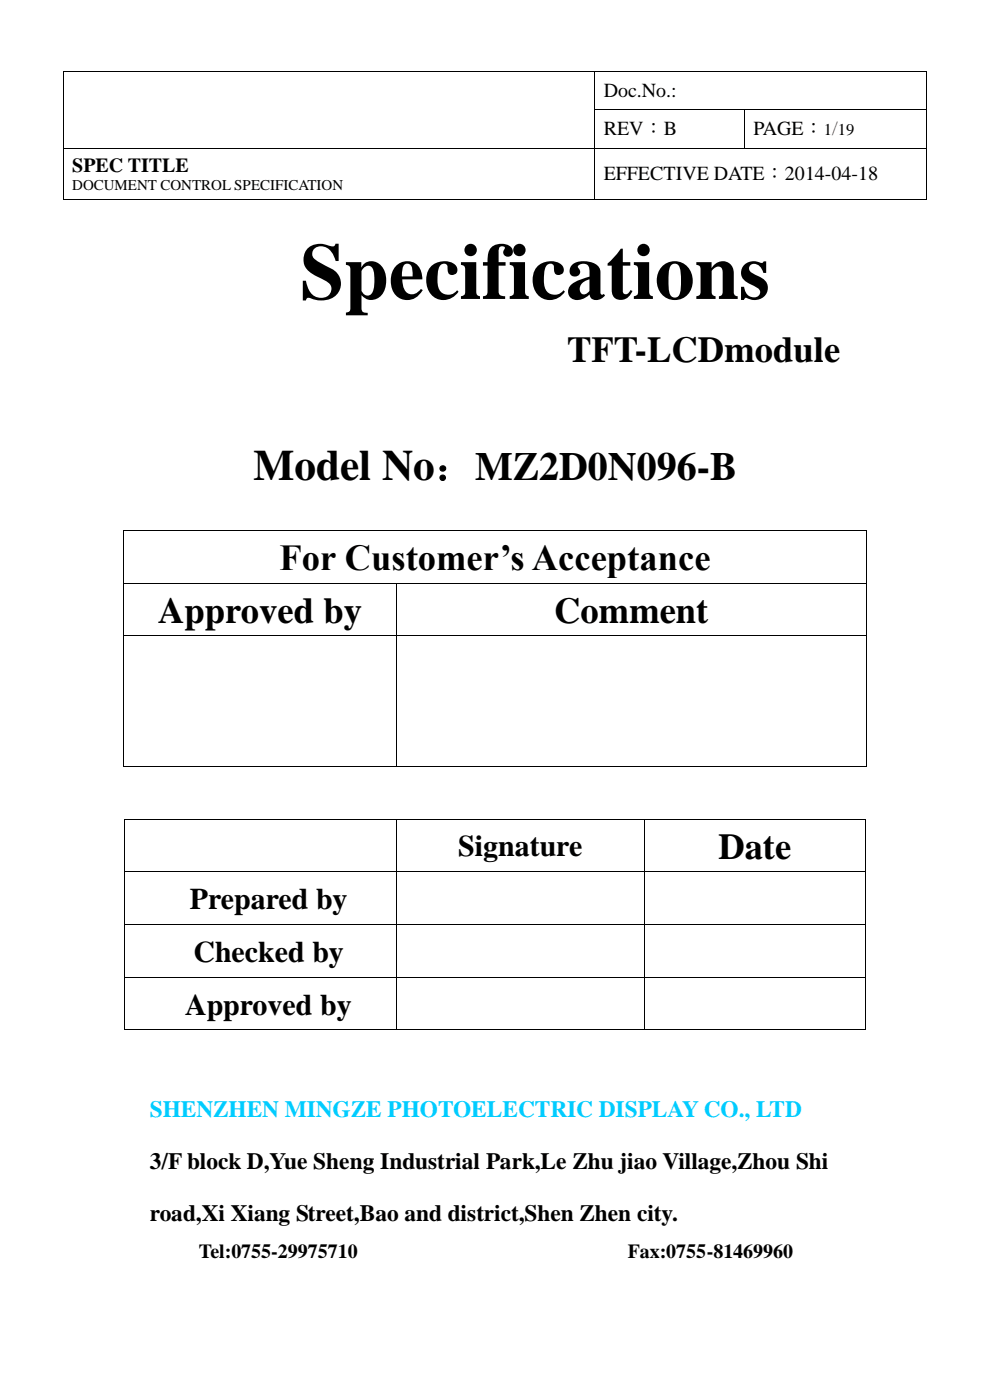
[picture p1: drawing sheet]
<svg xmlns="http://www.w3.org/2000/svg" width="210mm" height="297mm" viewBox="0 0 210 297" stroke-linecap="round" stroke-linejoin="round" font-family="sans-serif">
<defs><g id="words">
<text font-size="16.9" x="63.6" y="63.4">Specifications</text>
<text font-size="9.2" x="53.8" y="101.8">Model No：MZ2D0N096-B</text>
<g font-size="7.7">
<text x="120.3" y="76.7">TFT-LCDmodule</text>
<text x="59.3" y="121">For Customer’s Acceptance</text>
<text x="33.6" y="132.1">Approved by</text>
<text x="117.6" y="132.1">Comment</text>
<text x="152.4" y="182.2">Date</text>
</g>
<g font-size="6.3">
<text x="97.2" y="181.7">Signature</text>
<text x="40.3" y="192.9">Prepared by</text>
<text x="41" y="204.1">Checked by</text>
<text x="39.3" y="215.2">Approved by</text>
</g>
<text font-size="5" fill="#0cf" x="31.8" y="236.9">SHENZHEN MINGZE PHOTOELECTRIC DISPLAY CO., LTD</text>
<g font-size="5">
<text x="31.8" y="247.9">3/F block D,Yue Sheng Industrial Park,Le Zhu jiao Village,Zhou Shi</text>
<text x="31.8" y="258.9">road,Xi Xiang Street,Bao and district,Shen Zhen city.</text>
</g>
<g font-size="4.2">
<text x="128.1" y="20.6">Doc.No.:</text>
<text x="128.1" y="28.7">REV：B</text>
<text x="159.8" y="28.7">PAGE： /</text>
<text x="15.3" y="36.5">SPEC TITLE</text>
<text x="128.1" y="38.2">EFFECTIVE DATE：2014-04-18</text>
<text x="42.2" y="266.9">Tel:0755-29975710</text>
<text x="133.2" y="266.9">Fax:0755-81469960</text>
</g>
<g font-size="3.5">
<text x="174.8" y="28.7">1</text>
<text x="177.7" y="28.7">19</text>
</g>
<text font-size="3.2" x="15.3" y="40.4">DOCUMENT CONTROL SPECIFICATION</text>
</g></defs>
<g fill="#000">
<path d="M13.3 15h.2v.2h-.2z" fill-rule="evenodd"/>
<path d="M13.3 15h.2v.2h-.2z" fill-rule="evenodd"/>
<path d="M126.1 15h.2v.2h-.2z" fill-rule="evenodd"/>
<path d="M196.5 15h.2v.2h-.2z" fill-rule="evenodd"/>
<path d="M196.5 15h.2v.2h-.2z" fill-rule="evenodd"/>
<path d="M13.3 23.2h.2v.2h-.2z" fill-rule="evenodd"/>
<path d="M13.3 31.5h.2v.2h-.2z" fill-rule="evenodd"/>
<path d="M126.1 23.2h.2v.2h-.2z" fill-rule="evenodd"/>
<path d="M126.1 31.5h.2v.2h-.2z" fill-rule="evenodd"/>
<path d="M157.9 23.2h.1v.2h-.1z" fill-rule="evenodd"/>
<path d="M157.9 31.5h.1v.2h-.1z" fill-rule="evenodd"/>
<path d="M196.5 23.2h.2v.2h-.2z" fill-rule="evenodd"/>
<path d="M196.5 31.5h.2v.2h-.2z" fill-rule="evenodd"/>
<path d="M13.3 42.2h.2v.1h-.2z" fill-rule="evenodd"/>
<path d="M13.3 42.2h.2v.1h-.2z" fill-rule="evenodd"/>
<path d="M126.1 42.2h.2v.1h-.2z" fill-rule="evenodd"/>
<path d="M196.5 42.2h.2v.1h-.2z" fill-rule="evenodd"/>
<path d="M196.5 42.2h.2v.1h-.2z" fill-rule="evenodd"/>
<path d="M26.2 112.4h.1v.2h-.1z" fill-rule="evenodd"/>
<path d="M26.2 112.4h.1v.2h-.1z" fill-rule="evenodd"/>
<path d="M183.7 112.4h.2v.2h-.2z" fill-rule="evenodd"/>
<path d="M183.7 112.4h.2v.2h-.2z" fill-rule="evenodd"/>
<path d="M26.2 123.6h.1v.2h-.1z" fill-rule="evenodd"/>
<path d="M26.2 134.8h.1v.2h-.1z" fill-rule="evenodd"/>
<path d="M84 123.6h.2v.2h-.2z" fill-rule="evenodd"/>
<path d="M84 134.8h.2v.2h-.2z" fill-rule="evenodd"/>
<path d="M183.7 123.6h.2v.2h-.2z" fill-rule="evenodd"/>
<path d="M183.7 134.8h.2v.2h-.2z" fill-rule="evenodd"/>
<path d="M26.2 162.5h.1v.2h-.1z" fill-rule="evenodd"/>
<path d="M26.2 162.5h.1v.2h-.1z" fill-rule="evenodd"/>
<path d="M26.4 173.7h.2v.1h-.2z" fill-rule="evenodd"/>
<path d="M26.4 173.7h.2v.1h-.2z" fill-rule="evenodd"/>
<path d="M84 162.5h.2v.2h-.2z" fill-rule="evenodd"/>
<path d="M84 173.7h.2v.1h-.2z" fill-rule="evenodd"/>
<path d="M136.6 173.7h.2v.1h-.2z" fill-rule="evenodd"/>
<path d="M183.5 173.7h.2v.1h-.2z" fill-rule="evenodd"/>
<path d="M183.5 173.7h.2v.1h-.2z" fill-rule="evenodd"/>
<path d="M183.7 162.5h.2v.2h-.2z" fill-rule="evenodd"/>
<path d="M183.7 162.5h.2v.2h-.2z" fill-rule="evenodd"/>
<path d="M26.4 184.9h.2v.1h-.2z" fill-rule="evenodd"/>
<path d="M26.4 196h.2v.2h-.2z" fill-rule="evenodd"/>
<path d="M84 184.9h.2v.1h-.2z" fill-rule="evenodd"/>
<path d="M84 196h.2v.2h-.2z" fill-rule="evenodd"/>
<path d="M136.6 184.9h.2v.1h-.2z" fill-rule="evenodd"/>
<path d="M136.6 196h.2v.2h-.2z" fill-rule="evenodd"/>
<path d="M183.5 184.9h.2v.1h-.2z" fill-rule="evenodd"/>
<path d="M183.5 196h.2v.2h-.2z" fill-rule="evenodd"/>
<path d="M26.4 207.2h.2v.2h-.2z" fill-rule="evenodd"/>
<path d="M26.4 218.4h.2v.2h-.2z" fill-rule="evenodd"/>
<path d="M26.4 218.4h.2v.2h-.2z" fill-rule="evenodd"/>
<path d="M84 207.2h.2v.2h-.2z" fill-rule="evenodd"/>
<path d="M84 218.4h.2v.2h-.2z" fill-rule="evenodd"/>
<path d="M136.6 207.2h.2v.2h-.2z" fill-rule="evenodd"/>
<path d="M136.6 218.4h.2v.2h-.2z" fill-rule="evenodd"/>
<path d="M183.5 207.2h.2v.2h-.2z" fill-rule="evenodd"/>
<path d="M183.5 218.4h.2v.2h-.2z" fill-rule="evenodd"/>
<path d="M183.5 218.4h.2v.2h-.2z" fill-rule="evenodd"/>
</g>
<g fill="none" stroke="#000" stroke-width=".21">
<path d="M13.4 15.2v8M13.5 15.1h112.6M126.2 15.2v8M126.3 15.1h70.2M196.6 15.2v8M13.4 23.4v8.1M13.4 31.7v10.5M13.5 31.6h112.6M126.2 23.4v8.1M126.2 31.7v10.5M126.3 23.3h31.6M126.3 31.6h31.6"/>
<path d="M157.9 23.4v8.1M158 23.3h38.5M158 31.6h38.5M196.6 23.4v8.1M196.6 31.7v10.5M13.5 42.3h112.6M126.3 42.3h70.2M26.3 112.6v11M26.3 112.5h157.4M183.8 112.6v11M26.3 123.8v11M26.3 135v27.5"/>
<path d="M26.3 123.7h57.7M26.3 134.9h57.7M84.1 123.8v11M84.1 135v27.5M84.2 123.7h99.5M84.2 134.9h99.5M183.8 123.8v11M183.8 135v27.5M26.3 162.6h57.7M26.5 173.8v11.1M26.6 173.8h57.4M84.1 173.8v11.1"/>
<path d="M84.2 162.6h99.5M84.2 173.8h52.4M136.7 173.8v11.1M136.8 173.8h46.7M183.6 173.8v11.1M26.5 185v11M26.5 196.2v11M26.6 184.9h57.4M26.6 196.1h57.4M84.1 185v11M84.1 196.2v11M84.2 184.9h52.4"/>
<path d="M84.2 196.1h52.4M136.7 185v11M136.7 196.2v11M136.8 184.9h46.7M136.8 196.1h46.7M183.6 185v11M183.6 196.2v11M26.5 207.4v11M26.6 207.3h57.4M26.6 218.5h57.4M84.1 207.4v11M84.2 207.3h52.4"/>
<path d="M84.2 218.5h52.4M136.7 207.4v11M136.8 207.3h46.7M136.8 218.5h46.7M183.6 207.4v11"/>
</g>
<use href="#words"/>
</svg>
